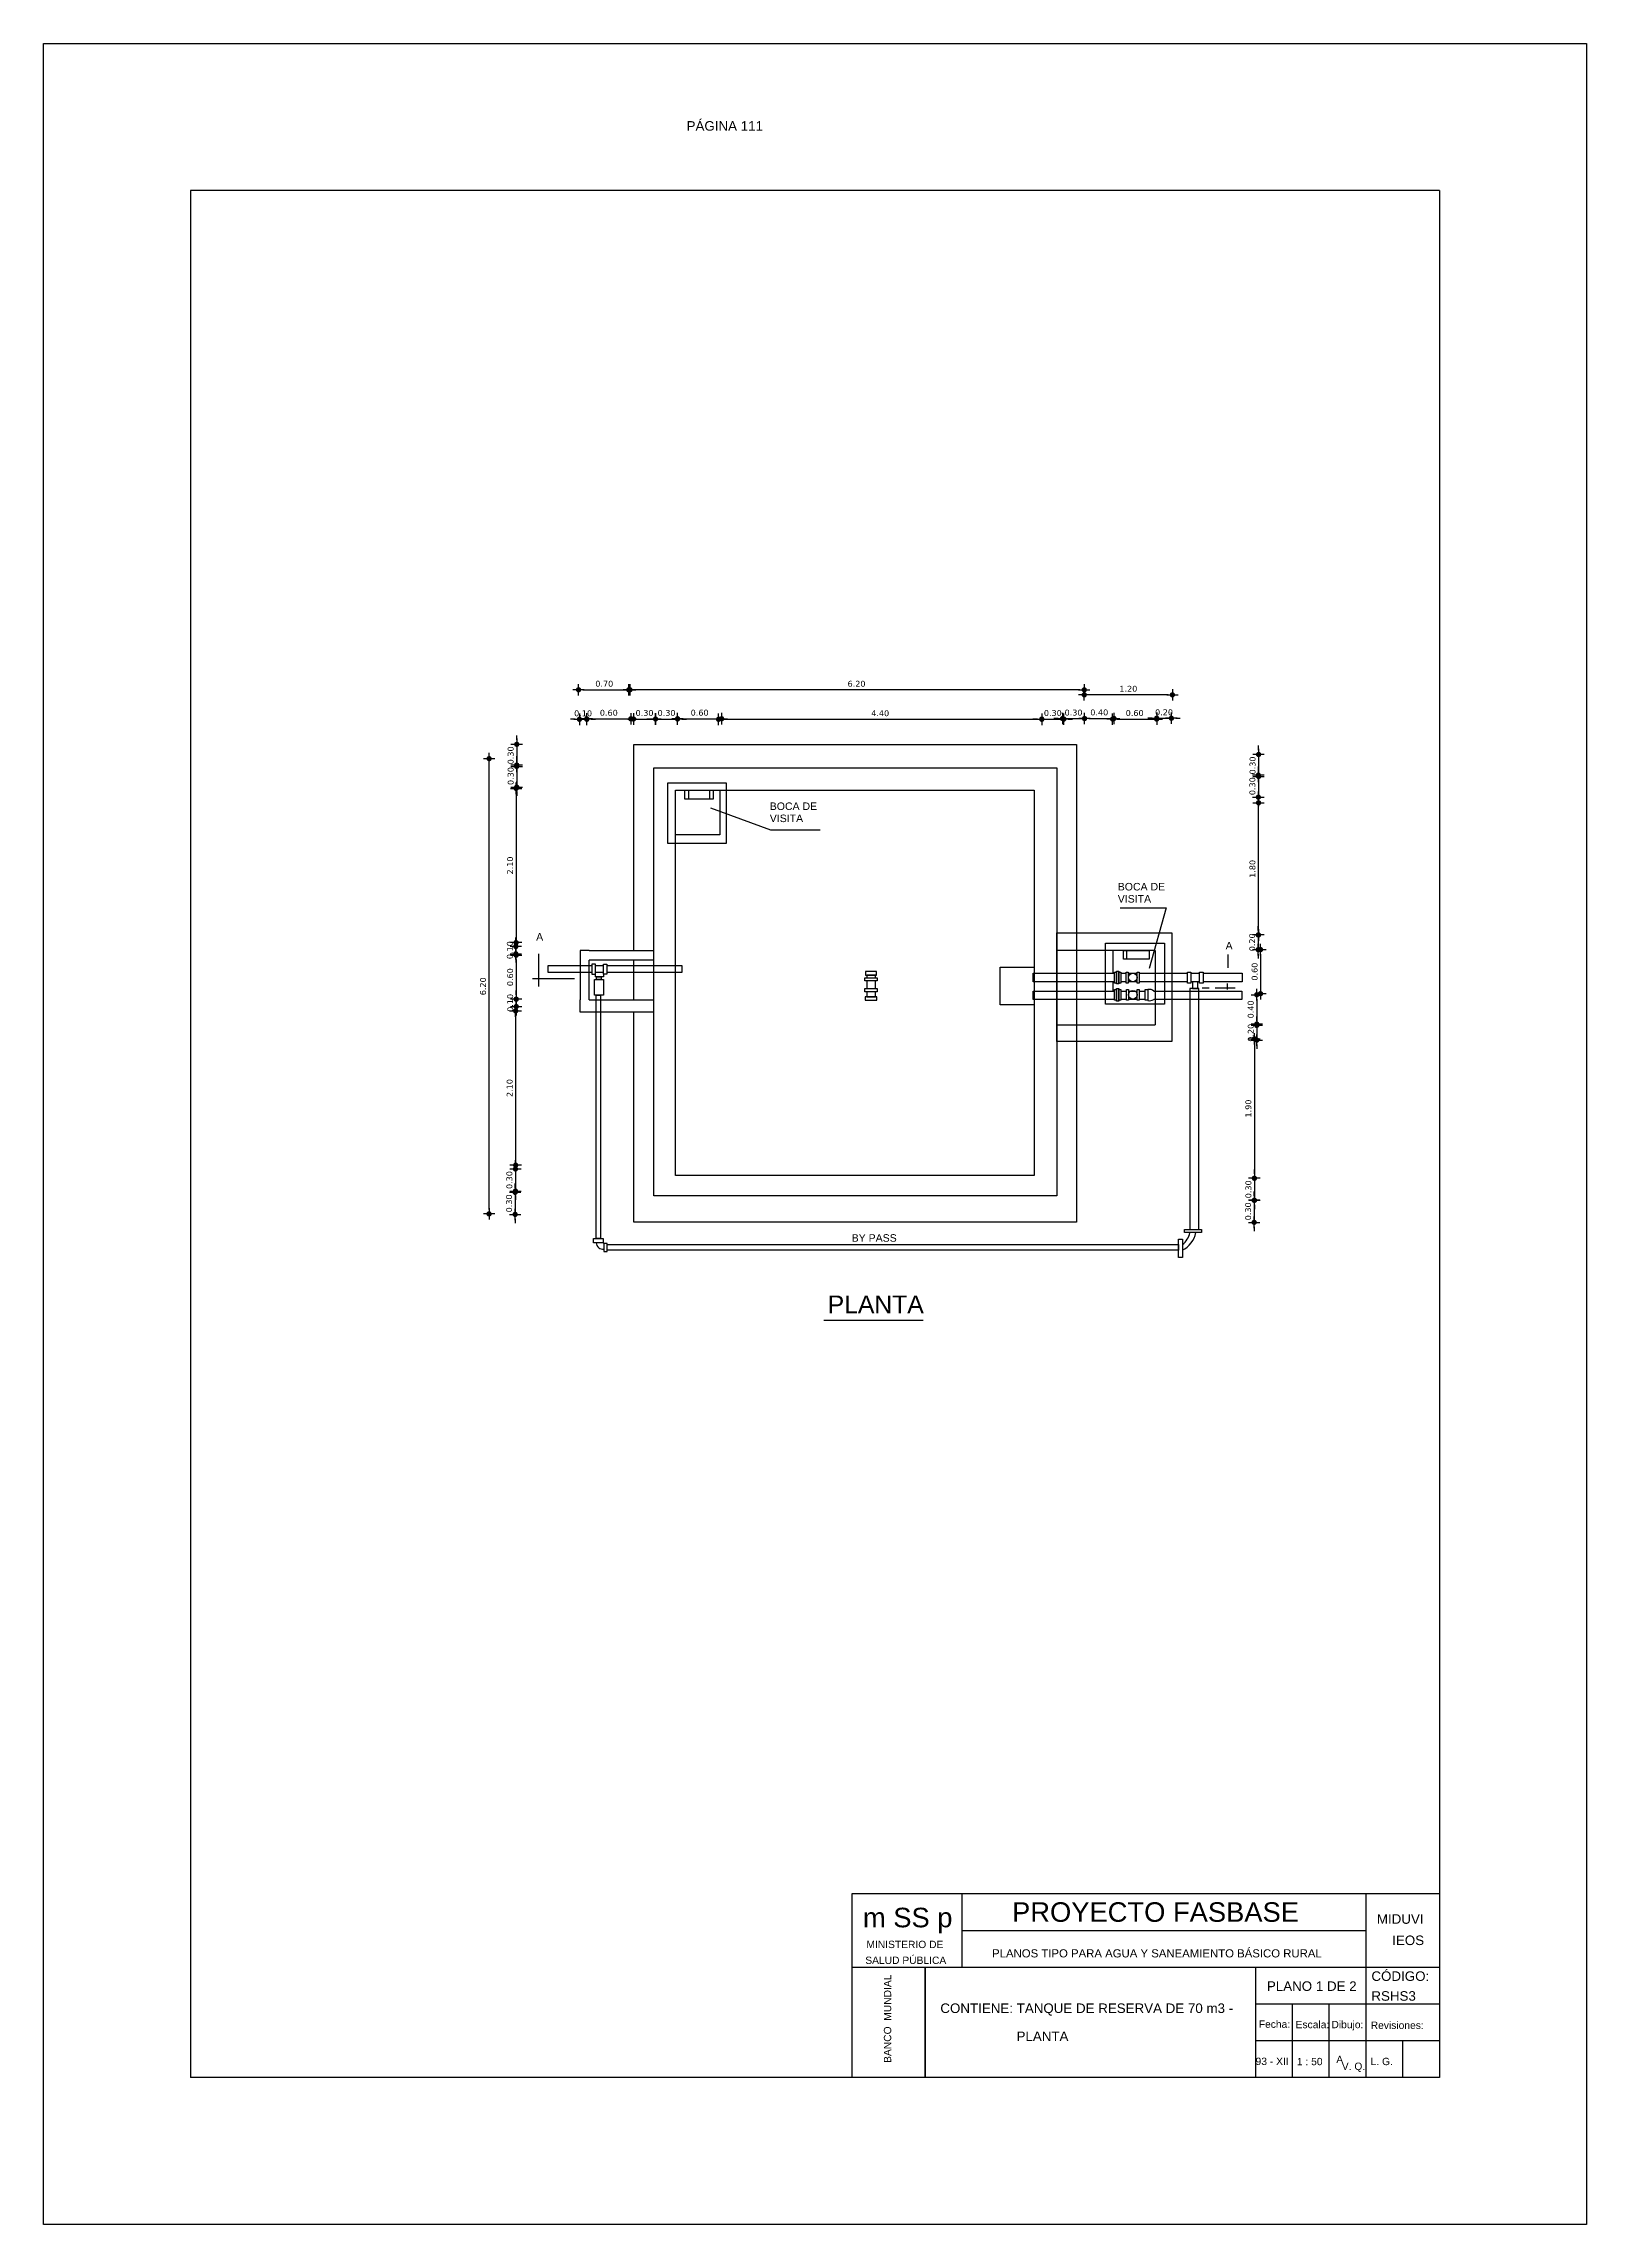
# Model space of a CAD drawing. Header units: metres. Extents: x 1704 to 4131, y 3282 to 4241.
# Drawn here: x 1908.82 to 1929.82, y 4207.31 to 4237.01 of the extents above; entities that cross this region are included whole.
import ezdxf
from ezdxf.enums import TextEntityAlignment as Align

# ---------------------------------------------------------------- set-up
doc = ezdxf.new("R2010")
doc.units = ezdxf.units.M
for name, color, linetype in [('Cota', 7, 'Continuous'), ('Cotas', 7, 'Continuous'), ('Dibujo', 7, 'Continuous'), ('Plano', 1, 'Continuous'), ('Texto', 170, 'Continuous')]:
    doc.layers.add(name, color=color, linetype=linetype)
doc.styles.add('Annotative', font='arial.ttf')
doc.styles.get("Standard").update_dxf_attribs({"font": 'arial.ttf'})
doc.styles.add('verdana', font='verdana.ttf')
doc.dimstyles.new('ISO', dxfattribs={"dimtxt": 0.08, "dimasz": 0.06, "dimexe": 0.1, "dimexo": 0.1, "dimgap": 0.04, "dimtad": 1, "dimzin": 1, "dimdsep": 46, "dimtxsty": 'verdana', "dimblk1": 'PAB', "dimblk2": 'PAB', "dimsah": 1, "dimcen": 0, "dimse1": 1, "dimse2": 1, "dimclrd": 7, "dimclre": 8, "dimclrt": 7, "dimadec": 0, "dimazin": 0, "dimtfac": 1, "dimtix": 1, "dimtmove": 0, "dimatfit": 3, "dimldrblk": 'PAB', "dimfxl": 0.1, "dimtvp": 1, "dimtolj": 1, "dimtzin": 1, "dimarcsym": 0})

# ---------------------------------------------------------------- blocks, each defined once
blk = doc.blocks.new('PAB')
at = {"layer": 'Cotas'}
for p, q in [((-1.3, 0), (1.3, 0)), ((0, 1.3), (0, -1.3))]:
    blk.add_line(p, q, dxfattribs=at)
at = {"layer": 'Cotas', "const_width": 0.6}
blk.add_lwpolyline([(-0.3, 0, 1), (0.3, 0, 1)], format="xyb", close=True, dxfattribs=at)
blk = doc.blocks.new('*D753')
at = {"layer": 'Cota', "color": 7, "lineweight": -2, "transparency": 16777216}
for p, q in [((1916.049, 4227.812), (1915.989, 4227.812)), ((1916.109, 4227.812), (1916.209, 4227.812)), ((1916.269, 4227.812), (1916.329, 4227.812))]:
    blk.add_line(p, q, dxfattribs=at)
at = {"layer": 'Defpoints', "color": 0, "transparency": 16777216}
for p in [(1916.109, 4227.818), (1916.209, 4227.818), (1916.209, 4227.812)]:
    blk.add_point(p, dxfattribs=at)
at = {"layer": 'Cota', "color": 7, "lineweight": -2, "transparency": 16777216, "xscale": 0.06, "yscale": 0.06, "zscale": 0.06}
blk.add_blockref('PAB', (1916.109, 4227.812), dxfattribs=at)
at = {"layer": 'Cota', "color": 7, "lineweight": -2, "transparency": 16777216, "xscale": 0.06, "yscale": 0.06, "zscale": 0.06, "rotation": 180}
blk.add_blockref('PAB', (1916.209, 4227.812), dxfattribs=at)
at = {"layer": 'Cota', "color": 7, "transparency": 16777216, "insert": (1916.159, 4227.893), "char_height": 0.08, "attachment_point": 5, "style": 'verdana'}
blk.add_mtext('\\A1;0.10', dxfattribs=at)
blk = doc.blocks.new('*D754')
at = {"layer": 'Cota', "color": 7, "lineweight": -2, "transparency": 16777216}
blk.add_line((1916.269, 4227.818), (1916.749, 4227.818), dxfattribs=at)
at = {"layer": 'Defpoints', "color": 0, "transparency": 16777216}
for p in [(1916.209, 4227.812), (1916.809, 4227.818), (1916.809, 4227.812)]:
    blk.add_point(p, dxfattribs=at)
at = {"layer": 'Cota', "color": 7, "lineweight": -2, "transparency": 16777216, "xscale": 0.06, "yscale": 0.06, "zscale": 0.06, "rotation": 180}
blk.add_blockref('PAB', (1916.209, 4227.818), dxfattribs=at)
at = {"layer": 'Cota', "color": 7, "lineweight": -2, "transparency": 16777216, "xscale": 0.06, "yscale": 0.06, "zscale": 0.06}
blk.add_blockref('PAB', (1916.809, 4227.818), dxfattribs=at)
at = {"layer": 'Cota', "color": 7, "transparency": 16777216, "insert": (1916.509, 4227.9), "char_height": 0.08, "attachment_point": 5, "style": 'verdana'}
blk.add_mtext('\\A1;0.60', dxfattribs=at)
blk = doc.blocks.new('*D755')
at = {"layer": 'Cota', "color": 7, "lineweight": -2, "transparency": 16777216}
for p, q in [((1916.785, 4227.816), (1916.725, 4227.816)), ((1916.845, 4227.816), (1917.145, 4227.816)), ((1917.205, 4227.816), (1917.265, 4227.816))]:
    blk.add_line(p, q, dxfattribs=at)
at = {"layer": 'Defpoints', "color": 0, "transparency": 16777216}
for p in [(1916.845, 4227.818), (1917.145, 4227.818), (1917.145, 4227.816)]:
    blk.add_point(p, dxfattribs=at)
at = {"layer": 'Cota', "color": 7, "lineweight": -2, "transparency": 16777216, "xscale": 0.06, "yscale": 0.06, "zscale": 0.06}
blk.add_blockref('PAB', (1916.845, 4227.816), dxfattribs=at)
at = {"layer": 'Cota', "color": 7, "lineweight": -2, "transparency": 16777216, "xscale": 0.06, "yscale": 0.06, "zscale": 0.06, "rotation": 180}
blk.add_blockref('PAB', (1917.145, 4227.816), dxfattribs=at)
at = {"layer": 'Cota', "color": 7, "transparency": 16777216, "insert": (1916.995, 4227.898), "char_height": 0.08, "attachment_point": 5, "style": 'verdana'}
blk.add_mtext('\\A1;0.30', dxfattribs=at)
blk = doc.blocks.new('*D756')
at = {"layer": 'Cota', "color": 7, "lineweight": -2, "transparency": 16777216}
for p, q in [((1917.085, 4227.816), (1917.025, 4227.816)), ((1917.145, 4227.816), (1917.445, 4227.816)), ((1917.505, 4227.816), (1917.565, 4227.816))]:
    blk.add_line(p, q, dxfattribs=at)
at = {"layer": 'Defpoints', "color": 0, "transparency": 16777216}
for p in [(1917.145, 4227.816), (1917.445, 4227.816), (1917.445, 4227.816)]:
    blk.add_point(p, dxfattribs=at)
at = {"layer": 'Cota', "color": 7, "lineweight": -2, "transparency": 16777216, "xscale": 0.06, "yscale": 0.06, "zscale": 0.06}
blk.add_blockref('PAB', (1917.145, 4227.816), dxfattribs=at)
at = {"layer": 'Cota', "color": 7, "lineweight": -2, "transparency": 16777216, "xscale": 0.06, "yscale": 0.06, "zscale": 0.06, "rotation": 180}
blk.add_blockref('PAB', (1917.445, 4227.816), dxfattribs=at)
at = {"layer": 'Cota', "color": 7, "transparency": 16777216, "insert": (1917.295, 4227.898), "char_height": 0.08, "attachment_point": 5, "style": 'verdana'}
blk.add_mtext('\\A1;0.30', dxfattribs=at)
blk = doc.blocks.new('*D757')
at = {"layer": 'Cota', "color": 7, "lineweight": -2, "transparency": 16777216}
blk.add_line((1917.505, 4227.82), (1917.985, 4227.82), dxfattribs=at)
at = {"layer": 'Defpoints', "color": 0, "transparency": 16777216}
for p in [(1917.445, 4227.816), (1918.045, 4227.82), (1918.045, 4227.816)]:
    blk.add_point(p, dxfattribs=at)
at = {"layer": 'Cota', "color": 7, "lineweight": -2, "transparency": 16777216, "xscale": 0.06, "yscale": 0.06, "zscale": 0.06, "rotation": 180}
blk.add_blockref('PAB', (1917.445, 4227.82), dxfattribs=at)
at = {"layer": 'Cota', "color": 7, "lineweight": -2, "transparency": 16777216, "xscale": 0.06, "yscale": 0.06, "zscale": 0.06}
blk.add_blockref('PAB', (1918.045, 4227.82), dxfattribs=at)
at = {"layer": 'Cota', "color": 7, "transparency": 16777216, "insert": (1917.745, 4227.902), "char_height": 0.08, "attachment_point": 5, "style": 'verdana'}
blk.add_mtext('\\A1;0.60', dxfattribs=at)
blk = doc.blocks.new('*D758')
at = {"layer": 'Cota', "color": 7, "lineweight": -2, "transparency": 16777216}
blk.add_line((1918.063, 4227.812), (1922.343, 4227.812), dxfattribs=at)
at = {"layer": 'Defpoints', "color": 0, "transparency": 16777216}
for p in [(1918.003, 4227.816), (1922.403, 4227.816), (1922.403, 4227.812)]:
    blk.add_point(p, dxfattribs=at)
at = {"layer": 'Cota', "color": 7, "lineweight": -2, "transparency": 16777216, "xscale": 0.06, "yscale": 0.06, "zscale": 0.06, "rotation": 180}
blk.add_blockref('PAB', (1918.003, 4227.812), dxfattribs=at)
at = {"layer": 'Cota', "color": 7, "lineweight": -2, "transparency": 16777216, "xscale": 0.06, "yscale": 0.06, "zscale": 0.06}
blk.add_blockref('PAB', (1922.403, 4227.812), dxfattribs=at)
at = {"layer": 'Cota', "color": 7, "transparency": 16777216, "insert": (1920.203, 4227.894), "char_height": 0.08, "attachment_point": 5, "style": 'verdana'}
blk.add_mtext('\\A1;4.40', dxfattribs=at)
blk = doc.blocks.new('*D759')
at = {"layer": 'Cota', "color": 7, "lineweight": -2, "transparency": 16777216}
for p, q in [((1922.343, 4227.815), (1922.283, 4227.815)), ((1922.403, 4227.815), (1922.703, 4227.815)), ((1922.763, 4227.815), (1922.823, 4227.815))]:
    blk.add_line(p, q, dxfattribs=at)
at = {"layer": 'Defpoints', "color": 0, "transparency": 16777216}
for p in [(1922.403, 4227.812), (1922.703, 4227.815), (1922.703, 4227.812)]:
    blk.add_point(p, dxfattribs=at)
at = {"layer": 'Cota', "color": 7, "lineweight": -2, "transparency": 16777216, "xscale": 0.06, "yscale": 0.06, "zscale": 0.06}
blk.add_blockref('PAB', (1922.403, 4227.815), dxfattribs=at)
at = {"layer": 'Cota', "color": 7, "lineweight": -2, "transparency": 16777216, "xscale": 0.06, "yscale": 0.06, "zscale": 0.06, "rotation": 180}
blk.add_blockref('PAB', (1922.703, 4227.815), dxfattribs=at)
at = {"layer": 'Cota', "color": 7, "transparency": 16777216, "insert": (1922.553, 4227.897), "char_height": 0.08, "attachment_point": 5, "style": 'verdana'}
blk.add_mtext('\\A1;0.30', dxfattribs=at)
blk = doc.blocks.new('*D760')
at = {"layer": 'Cota', "color": 7, "lineweight": -2, "transparency": 16777216}
for p, q in [((1922.625, 4227.822), (1922.565, 4227.822)), ((1922.685, 4227.822), (1922.985, 4227.822)), ((1923.045, 4227.822), (1923.105, 4227.822))]:
    blk.add_line(p, q, dxfattribs=at)
at = {"layer": 'Defpoints', "color": 0, "transparency": 16777216}
for p in [(1922.685, 4227.815), (1922.985, 4227.822), (1922.985, 4227.815)]:
    blk.add_point(p, dxfattribs=at)
at = {"layer": 'Cota', "color": 7, "lineweight": -2, "transparency": 16777216, "xscale": 0.06, "yscale": 0.06, "zscale": 0.06}
blk.add_blockref('PAB', (1922.685, 4227.822), dxfattribs=at)
at = {"layer": 'Cota', "color": 7, "lineweight": -2, "transparency": 16777216, "xscale": 0.06, "yscale": 0.06, "zscale": 0.06, "rotation": 180}
blk.add_blockref('PAB', (1922.985, 4227.822), dxfattribs=at)
at = {"layer": 'Cota', "color": 7, "transparency": 16777216, "insert": (1922.835, 4227.903), "char_height": 0.08, "attachment_point": 5, "style": 'verdana'}
blk.add_mtext('\\A1;0.30', dxfattribs=at)
blk = doc.blocks.new('*D761')
at = {"layer": 'Cota', "color": 7, "lineweight": -2, "transparency": 16777216}
blk.add_line((1923.045, 4227.823), (1923.325, 4227.823), dxfattribs=at)
at = {"layer": 'Defpoints', "color": 0, "transparency": 16777216}
for p in [(1922.985, 4227.822), (1923.385, 4227.823), (1923.385, 4227.822)]:
    blk.add_point(p, dxfattribs=at)
at = {"layer": 'Cota', "color": 7, "lineweight": -2, "transparency": 16777216, "xscale": 0.06, "yscale": 0.06, "zscale": 0.06, "rotation": 180}
blk.add_blockref('PAB', (1922.985, 4227.823), dxfattribs=at)
at = {"layer": 'Cota', "color": 7, "lineweight": -2, "transparency": 16777216, "xscale": 0.06, "yscale": 0.06, "zscale": 0.06}
blk.add_blockref('PAB', (1923.385, 4227.823), dxfattribs=at)
at = {"layer": 'Cota', "color": 7, "transparency": 16777216, "insert": (1923.185, 4227.905), "char_height": 0.08, "attachment_point": 5, "style": 'verdana'}
blk.add_mtext('\\A1;0.40', dxfattribs=at)
blk = doc.blocks.new('*D762')
at = {"layer": 'Cota', "color": 7, "lineweight": -2, "transparency": 16777216}
blk.add_line((1923.427, 4227.815), (1923.907, 4227.815), dxfattribs=at)
at = {"layer": 'Defpoints', "color": 0, "transparency": 16777216}
for p in [(1923.367, 4227.823), (1923.967, 4227.823), (1923.967, 4227.815)]:
    blk.add_point(p, dxfattribs=at)
at = {"layer": 'Cota', "color": 7, "lineweight": -2, "transparency": 16777216, "xscale": 0.06, "yscale": 0.06, "zscale": 0.06, "rotation": 180}
blk.add_blockref('PAB', (1923.367, 4227.815), dxfattribs=at)
at = {"layer": 'Cota', "color": 7, "lineweight": -2, "transparency": 16777216, "xscale": 0.06, "yscale": 0.06, "zscale": 0.06}
blk.add_blockref('PAB', (1923.967, 4227.815), dxfattribs=at)
at = {"layer": 'Cota', "color": 7, "transparency": 16777216, "insert": (1923.667, 4227.897), "char_height": 0.08, "attachment_point": 5, "style": 'verdana'}
blk.add_mtext('\\A1;0.60', dxfattribs=at)
blk = doc.blocks.new('*D763')
at = {"layer": 'Cota', "color": 7, "lineweight": -2, "transparency": 16777216}
for p, q in [((1923.907, 4227.826), (1923.847, 4227.826)), ((1923.967, 4227.826), (1924.167, 4227.826)), ((1924.227, 4227.826), (1924.287, 4227.826))]:
    blk.add_line(p, q, dxfattribs=at)
at = {"layer": 'Defpoints', "color": 0, "transparency": 16777216}
for p in [(1923.967, 4227.815), (1924.167, 4227.826), (1924.167, 4227.815)]:
    blk.add_point(p, dxfattribs=at)
at = {"layer": 'Cota', "color": 7, "lineweight": -2, "transparency": 16777216, "xscale": 0.06, "yscale": 0.06, "zscale": 0.06}
blk.add_blockref('PAB', (1923.967, 4227.826), dxfattribs=at)
at = {"layer": 'Cota', "color": 7, "lineweight": -2, "transparency": 16777216, "xscale": 0.06, "yscale": 0.06, "zscale": 0.06, "rotation": 180}
blk.add_blockref('PAB', (1924.167, 4227.826), dxfattribs=at)
at = {"layer": 'Cota', "color": 7, "transparency": 16777216, "insert": (1924.067, 4227.907), "char_height": 0.08, "attachment_point": 5, "style": 'verdana'}
blk.add_mtext('\\A1;0.20', dxfattribs=at)
blk = doc.blocks.new('*D764')
at = {"layer": 'Cota', "color": 7, "lineweight": -2, "transparency": 16777216}
blk.add_line((1924.121, 4228.145), (1923.041, 4228.145), dxfattribs=at)
at = {"layer": 'Defpoints', "color": 0, "transparency": 16777216}
for p in [(1922.981, 4228.145), (1922.981, 4228.122), (1924.181, 4228.122)]:
    blk.add_point(p, dxfattribs=at)
at = {"layer": 'Cota', "color": 7, "lineweight": -2, "transparency": 16777216, "xscale": 0.06, "yscale": 0.06, "zscale": 0.06, "rotation": 180}
blk.add_blockref('PAB', (1922.981, 4228.145), dxfattribs=at)
at = {"layer": 'Cota', "color": 7, "lineweight": -2, "transparency": 16777216, "xscale": 0.06, "yscale": 0.06, "zscale": 0.06}
blk.add_blockref('PAB', (1924.181, 4228.145), dxfattribs=at)
at = {"layer": 'Cota', "color": 7, "transparency": 16777216, "insert": (1923.581, 4228.227), "char_height": 0.08, "attachment_point": 5, "style": 'verdana'}
blk.add_mtext('\\A1;1.20', dxfattribs=at)
blk = doc.blocks.new('*D765')
at = {"layer": 'Cota', "color": 7, "lineweight": -2, "transparency": 16777216}
blk.add_line((1922.921, 4228.213), (1916.841, 4228.213), dxfattribs=at)
at = {"layer": 'Defpoints', "color": 0, "transparency": 16777216}
for p in [(1916.781, 4228.213), (1916.781, 4228.145), (1922.981, 4228.145)]:
    blk.add_point(p, dxfattribs=at)
at = {"layer": 'Cota', "color": 7, "lineweight": -2, "transparency": 16777216, "xscale": 0.06, "yscale": 0.06, "zscale": 0.06, "rotation": 180}
blk.add_blockref('PAB', (1916.781, 4228.213), dxfattribs=at)
at = {"layer": 'Cota', "color": 7, "lineweight": -2, "transparency": 16777216, "xscale": 0.06, "yscale": 0.06, "zscale": 0.06}
blk.add_blockref('PAB', (1922.981, 4228.213), dxfattribs=at)
at = {"layer": 'Cota', "color": 7, "transparency": 16777216, "insert": (1919.881, 4228.295), "char_height": 0.08, "attachment_point": 5, "style": 'verdana'}
blk.add_mtext('\\A1;6.20', dxfattribs=at)
blk = doc.blocks.new('*D766')
at = {"layer": 'Cota', "color": 7, "lineweight": -2, "transparency": 16777216}
blk.add_line((1916.157, 4228.214), (1916.737, 4228.214), dxfattribs=at)
at = {"layer": 'Defpoints', "color": 0, "transparency": 16777216}
for p in [(1916.097, 4228.225), (1916.797, 4228.225), (1916.797, 4228.214)]:
    blk.add_point(p, dxfattribs=at)
at = {"layer": 'Cota', "color": 7, "lineweight": -2, "transparency": 16777216, "xscale": 0.06, "yscale": 0.06, "zscale": 0.06, "rotation": 180}
blk.add_blockref('PAB', (1916.097, 4228.214), dxfattribs=at)
at = {"layer": 'Cota', "color": 7, "lineweight": -2, "transparency": 16777216, "xscale": 0.06, "yscale": 0.06, "zscale": 0.06}
blk.add_blockref('PAB', (1916.797, 4228.214), dxfattribs=at)
at = {"layer": 'Cota', "color": 7, "transparency": 16777216, "insert": (1916.447, 4228.296), "char_height": 0.08, "attachment_point": 5, "style": 'verdana'}
blk.add_mtext('\\A1;0.70', dxfattribs=at)
blk = doc.blocks.new('*D767')
at = {"layer": 'Cota', "color": 7, "lineweight": -2, "transparency": 16777216}
for p, q in [((1915.255, 4227.531), (1915.255, 4227.591)), ((1915.255, 4227.471), (1915.255, 4227.171)), ((1915.255, 4227.111), (1915.255, 4227.051))]:
    blk.add_line(p, q, dxfattribs=at)
at = {"layer": 'Defpoints', "color": 0, "transparency": 16777216}
for p in [(1915.26, 4227.471), (1915.255, 4227.171), (1915.26, 4227.171)]:
    blk.add_point(p, dxfattribs=at)
at = {"layer": 'Cota', "color": 7, "lineweight": -2, "transparency": 16777216, "xscale": 0.06, "yscale": 0.06, "zscale": 0.06}
for p, rotation in [((1915.255, 4227.471), 270), ((1915.255, 4227.171), 90)]:
    blk.add_blockref('PAB', p, dxfattribs=dict(at, rotation=rotation))
at = {"layer": 'Cota', "color": 7, "transparency": 16777216, "insert": (1915.173, 4227.321), "char_height": 0.08, "attachment_point": 5, "rotation": 90, "style": 'verdana'}
blk.add_mtext('\\A1;0.30', dxfattribs=at)
blk = doc.blocks.new('*D768')
at = {"layer": 'Cota', "color": 7, "lineweight": -2, "transparency": 16777216}
for p, q in [((1915.255, 4227.249), (1915.255, 4227.309)), ((1915.255, 4227.189), (1915.255, 4226.889)), ((1915.255, 4226.829), (1915.255, 4226.769))]:
    blk.add_line(p, q, dxfattribs=at)
at = {"layer": 'Defpoints', "color": 0, "transparency": 16777216}
for p in [(1915.255, 4227.189), (1915.255, 4226.889), (1915.255, 4226.889)]:
    blk.add_point(p, dxfattribs=at)
at = {"layer": 'Cota', "color": 7, "lineweight": -2, "transparency": 16777216, "xscale": 0.06, "yscale": 0.06, "zscale": 0.06}
for p, rotation in [((1915.255, 4227.189), 270), ((1915.255, 4226.889), 90)]:
    blk.add_blockref('PAB', p, dxfattribs=dict(at, rotation=rotation))
at = {"layer": 'Cota', "color": 7, "transparency": 16777216, "insert": (1915.173, 4227.039), "char_height": 0.08, "attachment_point": 5, "rotation": 90, "style": 'verdana'}
blk.add_mtext('\\A1;0.30', dxfattribs=at)
blk = doc.blocks.new('*D769')
at = {"layer": 'Cota', "color": 7, "lineweight": -2, "transparency": 16777216}
blk.add_line((1915.247, 4226.811), (1915.247, 4224.831), dxfattribs=at)
at = {"layer": 'Defpoints', "color": 0, "transparency": 16777216}
for p in [(1915.255, 4226.871), (1915.247, 4224.771), (1915.255, 4224.771)]:
    blk.add_point(p, dxfattribs=at)
at = {"layer": 'Cota', "color": 7, "lineweight": -2, "transparency": 16777216, "xscale": 0.06, "yscale": 0.06, "zscale": 0.06}
for p, rotation in [((1915.247, 4226.871), 90), ((1915.247, 4224.771), 270)]:
    blk.add_blockref('PAB', p, dxfattribs=dict(at, rotation=rotation))
at = {"layer": 'Cota', "color": 7, "transparency": 16777216, "insert": (1915.165, 4225.821), "char_height": 0.08, "attachment_point": 5, "rotation": 90, "style": 'verdana'}
blk.add_mtext('\\A1;2.10', dxfattribs=at)
blk = doc.blocks.new('*D770')
at = {"layer": 'Cota', "color": 7, "lineweight": -2, "transparency": 16777216}
for p, q in [((1915.243, 4224.778), (1915.243, 4224.838)), ((1915.243, 4224.718), (1915.243, 4224.618)), ((1915.243, 4224.558), (1915.243, 4224.498))]:
    blk.add_line(p, q, dxfattribs=at)
at = {"layer": 'Defpoints', "color": 0, "transparency": 16777216}
for p in [(1915.243, 4224.618), (1915.247, 4224.718), (1915.247, 4224.618)]:
    blk.add_point(p, dxfattribs=at)
at = {"layer": 'Cota', "color": 7, "lineweight": -2, "transparency": 16777216, "xscale": 0.06, "yscale": 0.06, "zscale": 0.06}
for p, rotation in [((1915.243, 4224.718), 270), ((1915.243, 4224.618), 90)]:
    blk.add_blockref('PAB', p, dxfattribs=dict(at, rotation=rotation))
at = {"layer": 'Cota', "color": 7, "transparency": 16777216, "insert": (1915.162, 4224.668), "char_height": 0.08, "attachment_point": 5, "rotation": 90, "style": 'verdana'}
blk.add_mtext('\\A1;0.10', dxfattribs=at)
blk = doc.blocks.new('*D771')
at = {"layer": 'Cota', "color": 7, "lineweight": -2, "transparency": 16777216}
blk.add_line((1915.248, 4224.54), (1915.248, 4224.06), dxfattribs=at)
at = {"layer": 'Defpoints', "color": 0, "transparency": 16777216}
for p in [(1915.243, 4224.6), (1915.243, 4224), (1915.248, 4224)]:
    blk.add_point(p, dxfattribs=at)
at = {"layer": 'Cota', "color": 7, "lineweight": -2, "transparency": 16777216, "xscale": 0.06, "yscale": 0.06, "zscale": 0.06}
for p, rotation in [((1915.248, 4224.6), 90), ((1915.248, 4224), 270)]:
    blk.add_blockref('PAB', p, dxfattribs=dict(at, rotation=rotation))
at = {"layer": 'Cota', "color": 7, "transparency": 16777216, "insert": (1915.166, 4224.3), "char_height": 0.08, "attachment_point": 5, "rotation": 90, "style": 'verdana'}
blk.add_mtext('\\A1;0.60', dxfattribs=at)
blk = doc.blocks.new('*D772')
at = {"layer": 'Cota', "color": 7, "lineweight": -2, "transparency": 16777216}
for p, q in [((1915.249, 4224.06), (1915.249, 4224.12)), ((1915.249, 4224), (1915.249, 4223.9)), ((1915.249, 4223.84), (1915.249, 4223.78))]:
    blk.add_line(p, q, dxfattribs=at)
at = {"layer": 'Defpoints', "color": 0, "transparency": 16777216}
for p in [(1915.248, 4224), (1915.248, 4223.9), (1915.249, 4223.9)]:
    blk.add_point(p, dxfattribs=at)
at = {"layer": 'Cota', "color": 7, "lineweight": -2, "transparency": 16777216, "xscale": 0.06, "yscale": 0.06, "zscale": 0.06}
for p, rotation in [((1915.249, 4224), 270), ((1915.249, 4223.9), 90)]:
    blk.add_blockref('PAB', p, dxfattribs=dict(at, rotation=rotation))
at = {"layer": 'Cota', "color": 7, "transparency": 16777216, "insert": (1915.167, 4223.95), "char_height": 0.08, "attachment_point": 5, "rotation": 90, "style": 'verdana'}
blk.add_mtext('\\A1;0.10', dxfattribs=at)
blk = doc.blocks.new('*D773')
at = {"layer": 'Cota', "color": 7, "lineweight": -2, "transparency": 16777216}
blk.add_line((1915.241, 4223.78), (1915.241, 4221.8), dxfattribs=at)
at = {"layer": 'Defpoints', "color": 0, "transparency": 16777216}
for p in [(1915.249, 4223.84), (1915.241, 4221.74), (1915.249, 4221.74)]:
    blk.add_point(p, dxfattribs=at)
at = {"layer": 'Cota', "color": 7, "lineweight": -2, "transparency": 16777216, "xscale": 0.06, "yscale": 0.06, "zscale": 0.06}
for p, rotation in [((1915.241, 4223.84), 90), ((1915.241, 4221.74), 270)]:
    blk.add_blockref('PAB', p, dxfattribs=dict(at, rotation=rotation))
at = {"layer": 'Cota', "color": 7, "transparency": 16777216, "insert": (1915.159, 4222.79), "char_height": 0.08, "attachment_point": 5, "rotation": 90, "style": 'verdana'}
blk.add_mtext('\\A1;2.10', dxfattribs=at)
blk = doc.blocks.new('*D774')
at = {"layer": 'Cota', "color": 7, "lineweight": -2, "transparency": 16777216}
for p, q in [((1915.238, 4221.747), (1915.238, 4221.807)), ((1915.238, 4221.687), (1915.238, 4221.387)), ((1915.238, 4221.327), (1915.238, 4221.267))]:
    blk.add_line(p, q, dxfattribs=at)
at = {"layer": 'Defpoints', "color": 0, "transparency": 16777216}
for p in [(1915.241, 4221.687), (1915.238, 4221.387), (1915.241, 4221.387)]:
    blk.add_point(p, dxfattribs=at)
at = {"layer": 'Cota', "color": 7, "lineweight": -2, "transparency": 16777216, "xscale": 0.06, "yscale": 0.06, "zscale": 0.06}
for p, rotation in [((1915.238, 4221.687), 270), ((1915.238, 4221.387), 90)]:
    blk.add_blockref('PAB', p, dxfattribs=dict(at, rotation=rotation))
at = {"layer": 'Cota', "color": 7, "transparency": 16777216, "insert": (1915.156, 4221.537), "char_height": 0.08, "attachment_point": 5, "rotation": 90, "style": 'verdana'}
blk.add_mtext('\\A1;0.30', dxfattribs=at)
blk = doc.blocks.new('*D775')
at = {"layer": 'Cota', "color": 7, "lineweight": -2, "transparency": 16777216}
for p, q in [((1915.234, 4221.429), (1915.234, 4221.489)), ((1915.234, 4221.369), (1915.234, 4221.069)), ((1915.234, 4221.009), (1915.234, 4220.949))]:
    blk.add_line(p, q, dxfattribs=at)
at = {"layer": 'Defpoints', "color": 0, "transparency": 16777216}
for p in [(1915.238, 4221.369), (1915.234, 4221.069), (1915.238, 4221.069)]:
    blk.add_point(p, dxfattribs=at)
at = {"layer": 'Cota', "color": 7, "lineweight": -2, "transparency": 16777216, "xscale": 0.06, "yscale": 0.06, "zscale": 0.06}
for p, rotation in [((1915.234, 4221.369), 270), ((1915.234, 4221.069), 90)]:
    blk.add_blockref('PAB', p, dxfattribs=dict(at, rotation=rotation))
at = {"layer": 'Cota', "color": 7, "transparency": 16777216, "insert": (1915.152, 4221.219), "char_height": 0.08, "attachment_point": 5, "rotation": 90, "style": 'verdana'}
blk.add_mtext('\\A1;0.30', dxfattribs=at)
blk = doc.blocks.new('*D776')
at = {"layer": 'Cota', "color": 7, "lineweight": -2, "transparency": 16777216}
blk.add_line((1914.879, 4221.136), (1914.879, 4227.216), dxfattribs=at)
at = {"layer": 'Defpoints', "color": 0, "transparency": 16777216}
for p in [(1914.835, 4227.276), (1914.879, 4227.276), (1914.835, 4221.076)]:
    blk.add_point(p, dxfattribs=at)
at = {"layer": 'Cota', "color": 7, "lineweight": -2, "transparency": 16777216, "xscale": 0.06, "yscale": 0.06, "zscale": 0.06}
for p, rotation in [((1914.879, 4227.276), 90), ((1914.879, 4221.076), 270)]:
    blk.add_blockref('PAB', p, dxfattribs=dict(at, rotation=rotation))
at = {"layer": 'Cota', "color": 7, "transparency": 16777216, "insert": (1914.797, 4224.176), "char_height": 0.08, "attachment_point": 5, "rotation": 90, "style": 'verdana'}
blk.add_mtext('\\A1;6.20', dxfattribs=at)
blk = doc.blocks.new('*D777')
at = {"layer": 'Cota', "color": 7, "lineweight": -2, "transparency": 16777216}
for p, q in [((1925.354, 4227.393), (1925.354, 4227.453)), ((1925.354, 4227.333), (1925.354, 4227.033)), ((1925.354, 4226.973), (1925.354, 4226.913))]:
    blk.add_line(p, q, dxfattribs=at)
at = {"layer": 'Defpoints', "color": 0, "transparency": 16777216}
for p in [(1925.349, 4227.333), (1925.349, 4227.033), (1925.354, 4227.033)]:
    blk.add_point(p, dxfattribs=at)
at = {"layer": 'Cota', "color": 7, "lineweight": -2, "transparency": 16777216, "xscale": 0.06, "yscale": 0.06, "zscale": 0.06}
for p, rotation in [((1925.354, 4227.333), 270), ((1925.354, 4227.033), 90)]:
    blk.add_blockref('PAB', p, dxfattribs=dict(at, rotation=rotation))
at = {"layer": 'Cota', "color": 7, "transparency": 16777216, "insert": (1925.272, 4227.183), "char_height": 0.08, "attachment_point": 5, "rotation": 90, "style": 'verdana'}
blk.add_mtext('\\A1;0.30', dxfattribs=at)
blk = doc.blocks.new('*D778')
at = {"layer": 'Cota', "color": 7, "lineweight": -2, "transparency": 16777216}
blk.add_line((1925.353, 4224.935), (1925.353, 4226.615), dxfattribs=at)
at = {"layer": 'Defpoints', "color": 0, "transparency": 16777216}
for p in [(1925.34, 4226.675), (1925.353, 4226.675), (1925.34, 4224.875)]:
    blk.add_point(p, dxfattribs=at)
at = {"layer": 'Cota', "color": 7, "lineweight": -2, "transparency": 16777216, "xscale": 0.06, "yscale": 0.06, "zscale": 0.06}
for p, rotation in [((1925.353, 4226.675), 90), ((1925.353, 4224.875), 270)]:
    blk.add_blockref('PAB', p, dxfattribs=dict(at, rotation=rotation))
at = {"layer": 'Cota', "color": 7, "transparency": 16777216, "insert": (1925.271, 4225.775), "char_height": 0.08, "attachment_point": 5, "rotation": 90, "style": 'verdana'}
blk.add_mtext('\\A1;1.80', dxfattribs=at)
blk = doc.blocks.new('*D779')
at = {"layer": 'Cota', "color": 7, "lineweight": -2, "transparency": 16777216}
for p, q in [((1925.351, 4227.111), (1925.351, 4227.171)), ((1925.351, 4227.051), (1925.351, 4226.751)), ((1925.351, 4226.691), (1925.351, 4226.631))]:
    blk.add_line(p, q, dxfattribs=at)
at = {"layer": 'Defpoints', "color": 0, "transparency": 16777216}
for p in [(1925.354, 4227.051), (1925.351, 4226.751), (1925.354, 4226.751)]:
    blk.add_point(p, dxfattribs=at)
at = {"layer": 'Cota', "color": 7, "lineweight": -2, "transparency": 16777216, "xscale": 0.06, "yscale": 0.06, "zscale": 0.06}
for p, rotation in [((1925.351, 4227.051), 270), ((1925.351, 4226.751), 90)]:
    blk.add_blockref('PAB', p, dxfattribs=dict(at, rotation=rotation))
at = {"layer": 'Cota', "color": 7, "transparency": 16777216, "insert": (1925.27, 4226.901), "char_height": 0.08, "attachment_point": 5, "rotation": 90, "style": 'verdana'}
blk.add_mtext('\\A1;0.30', dxfattribs=at)
blk = doc.blocks.new('*D780')
at = {"layer": 'Cota', "color": 7, "lineweight": -2, "transparency": 16777216}
for p, q in [((1925.349, 4224.935), (1925.349, 4224.995)), ((1925.349, 4224.875), (1925.349, 4224.675)), ((1925.349, 4224.615), (1925.349, 4224.555))]:
    blk.add_line(p, q, dxfattribs=at)
at = {"layer": 'Defpoints', "color": 0, "transparency": 16777216}
for p in [(1925.353, 4224.875), (1925.349, 4224.675), (1925.353, 4224.675)]:
    blk.add_point(p, dxfattribs=at)
at = {"layer": 'Cota', "color": 7, "lineweight": -2, "transparency": 16777216, "xscale": 0.06, "yscale": 0.06, "zscale": 0.06}
for p, rotation in [((1925.349, 4224.875), 270), ((1925.349, 4224.675), 90)]:
    blk.add_blockref('PAB', p, dxfattribs=dict(at, rotation=rotation))
at = {"layer": 'Cota', "color": 7, "transparency": 16777216, "insert": (1925.267, 4224.775), "char_height": 0.08, "attachment_point": 5, "rotation": 90, "style": 'verdana'}
blk.add_mtext('\\A1;0.20', dxfattribs=at)
blk = doc.blocks.new('*D781')
at = {"layer": 'Cota', "color": 7, "lineweight": -2, "transparency": 16777216}
blk.add_line((1925.381, 4224.615), (1925.381, 4224.135), dxfattribs=at)
at = {"layer": 'Defpoints', "color": 0, "transparency": 16777216}
for p in [(1925.349, 4224.675), (1925.349, 4224.075), (1925.381, 4224.075)]:
    blk.add_point(p, dxfattribs=at)
at = {"layer": 'Cota', "color": 7, "lineweight": -2, "transparency": 16777216, "xscale": 0.06, "yscale": 0.06, "zscale": 0.06}
for p, rotation in [((1925.381, 4224.675), 90), ((1925.381, 4224.075), 270)]:
    blk.add_blockref('PAB', p, dxfattribs=dict(at, rotation=rotation))
at = {"layer": 'Cota', "color": 7, "transparency": 16777216, "insert": (1925.3, 4224.375), "char_height": 0.08, "attachment_point": 5, "rotation": 90, "style": 'verdana'}
blk.add_mtext('\\A1;0.60', dxfattribs=at)
blk = doc.blocks.new('*D782')
at = {"layer": 'Cota', "color": 7, "lineweight": -2, "transparency": 16777216}
blk.add_line((1925.329, 4224.001), (1925.329, 4223.721), dxfattribs=at)
at = {"layer": 'Defpoints', "color": 0, "transparency": 16777216}
for p in [(1925.321, 4224.061), (1925.321, 4223.661), (1925.329, 4223.661)]:
    blk.add_point(p, dxfattribs=at)
at = {"layer": 'Cota', "color": 7, "lineweight": -2, "transparency": 16777216, "xscale": 0.06, "yscale": 0.06, "zscale": 0.06}
for p, rotation in [((1925.329, 4224.061), 90), ((1925.329, 4223.661), 270)]:
    blk.add_blockref('PAB', p, dxfattribs=dict(at, rotation=rotation))
at = {"layer": 'Cota', "color": 7, "transparency": 16777216, "insert": (1925.247, 4223.861), "char_height": 0.08, "attachment_point": 5, "rotation": 90, "style": 'verdana'}
blk.add_mtext('\\A1;0.40', dxfattribs=at)
blk = doc.blocks.new('*D783')
at = {"layer": 'Cota', "color": 7, "lineweight": -2, "transparency": 16777216}
for p, q in [((1925.329, 4223.703), (1925.329, 4223.763)), ((1925.329, 4223.643), (1925.329, 4223.443)), ((1925.329, 4223.383), (1925.329, 4223.323))]:
    blk.add_line(p, q, dxfattribs=at)
at = {"layer": 'Defpoints', "color": 0, "transparency": 16777216}
for p in [(1925.329, 4223.643), (1925.329, 4223.443), (1925.329, 4223.443)]:
    blk.add_point(p, dxfattribs=at)
at = {"layer": 'Cota', "color": 7, "lineweight": -2, "transparency": 16777216, "xscale": 0.06, "yscale": 0.06, "zscale": 0.06}
for p, rotation in [((1925.329, 4223.643), 270), ((1925.329, 4223.443), 90)]:
    blk.add_blockref('PAB', p, dxfattribs=dict(at, rotation=rotation))
at = {"layer": 'Cota', "color": 7, "transparency": 16777216, "insert": (1925.248, 4223.543), "char_height": 0.08, "attachment_point": 5, "rotation": 90, "style": 'verdana'}
blk.add_mtext('\\A1;0.20', dxfattribs=at)
blk = doc.blocks.new('*D784')
at = {"layer": 'Cota', "color": 7, "lineweight": -2, "transparency": 16777216}
blk.add_line((1925.296, 4223.401), (1925.296, 4221.621), dxfattribs=at)
at = {"layer": 'Defpoints', "color": 0, "transparency": 16777216}
for p in [(1925.329, 4223.461), (1925.296, 4221.561), (1925.329, 4221.561)]:
    blk.add_point(p, dxfattribs=at)
at = {"layer": 'Cota', "color": 7, "lineweight": -2, "transparency": 16777216, "xscale": 0.06, "yscale": 0.06, "zscale": 0.06}
for p, rotation in [((1925.296, 4223.461), 90), ((1925.296, 4221.561), 270)]:
    blk.add_blockref('PAB', p, dxfattribs=dict(at, rotation=rotation))
at = {"layer": 'Cota', "color": 7, "transparency": 16777216, "insert": (1925.215, 4222.511), "char_height": 0.08, "attachment_point": 5, "rotation": 90, "style": 'verdana'}
blk.add_mtext('\\A1;1.90', dxfattribs=at)
blk = doc.blocks.new('*D785')
at = {"layer": 'Cota', "color": 7, "lineweight": -2, "transparency": 16777216}
for p, q in [((1925.298, 4221.621), (1925.298, 4221.681)), ((1925.298, 4221.561), (1925.298, 4221.261)), ((1925.298, 4221.201), (1925.298, 4221.141))]:
    blk.add_line(p, q, dxfattribs=at)
at = {"layer": 'Defpoints', "color": 0, "transparency": 16777216}
for p in [(1925.296, 4221.561), (1925.296, 4221.261), (1925.298, 4221.261)]:
    blk.add_point(p, dxfattribs=at)
at = {"layer": 'Cota', "color": 7, "lineweight": -2, "transparency": 16777216, "xscale": 0.06, "yscale": 0.06, "zscale": 0.06}
for p, rotation in [((1925.298, 4221.561), 270), ((1925.298, 4221.261), 90)]:
    blk.add_blockref('PAB', p, dxfattribs=dict(at, rotation=rotation))
at = {"layer": 'Cota', "color": 7, "transparency": 16777216, "insert": (1925.216, 4221.411), "char_height": 0.08, "attachment_point": 5, "rotation": 90, "style": 'verdana'}
blk.add_mtext('\\A1;0.30', dxfattribs=at)
blk = doc.blocks.new('*D786')
at = {"layer": 'Cota', "color": 7, "lineweight": -2, "transparency": 16777216}
for p, q in [((1925.294, 4221.321), (1925.294, 4221.381)), ((1925.294, 4221.261), (1925.294, 4220.961)), ((1925.294, 4220.901), (1925.294, 4220.841))]:
    blk.add_line(p, q, dxfattribs=at)
at = {"layer": 'Defpoints', "color": 0, "transparency": 16777216}
for p in [(1925.316, 4221.261), (1925.294, 4220.961), (1925.316, 4220.961)]:
    blk.add_point(p, dxfattribs=at)
at = {"layer": 'Cota', "color": 7, "lineweight": -2, "transparency": 16777216, "xscale": 0.06, "yscale": 0.06, "zscale": 0.06}
for p, rotation in [((1925.294, 4221.261), 270), ((1925.294, 4220.961), 90)]:
    blk.add_blockref('PAB', p, dxfattribs=dict(at, rotation=rotation))
at = {"layer": 'Cota', "color": 7, "transparency": 16777216, "insert": (1925.212, 4221.111), "char_height": 0.08, "attachment_point": 5, "rotation": 90, "style": 'verdana'}
blk.add_mtext('\\A1;0.30', dxfattribs=at)

msp = doc.modelspace()

# ---------------------------------------------------------------- linework, layer by layer
at = {"layer": 'Dibujo', "color": 0, "linetype": 'ByBlock'}
for p, q in [((1908.816, 4237.014), (1929.816, 4237.014)), ((1908.816, 4207.314), (1908.816, 4237.014)), ((1908.816, 4237.014), (1911.816, 4237.014)), ((1908.816, 4237.014), (1911.316, 4237.014)), ((1929.816, 4237.014), (1929.816, 4207.314)), ((1910.816, 4235.014), (1910.816, 4209.314)), ((1927.816, 4235.014), (1910.816, 4235.014)), ((1927.816, 4235.014), (1927.816, 4209.314)), ((1919.816, 4211.814), (1919.816, 4209.314)), ((1927.816, 4211.814), (1919.816, 4211.814)), ((1921.316, 4211.814), (1921.316, 4210.814)), ((1926.816, 4209.314), (1926.816, 4211.814)), ((1926.816, 4211.314), (1921.316, 4211.314)), ((1927.816, 4210.814), (1919.816, 4210.814)), ((1920.816, 4210.814), (1920.816, 4209.314)), ((1920.816, 4209.314), (1920.816, 4210.814)), ((1925.316, 4209.314), (1925.316, 4210.814)), ((1927.816, 4210.314), (1925.316, 4210.314)), ((1925.816, 4209.314), (1925.816, 4210.314)), ((1926.316, 4209.314), (1926.316, 4210.314)), ((1927.816, 4209.814), (1925.316, 4209.814)), ((1927.316, 4209.314), (1927.316, 4209.814)), ((1927.816, 4209.314), (1910.816, 4209.314)), ((1929.816, 4207.314), (1908.816, 4207.314))]:
    msp.add_line(p, q, dxfattribs=at)
at = {"layer": 'Plano'}
for p, q in [((1923.37, 4224.663), (1923.37, 4224.353)), ((1923.557, 4224.663), (1923.557, 4224.544)), ((1923.37, 4224.238), (1923.37, 4224.108)), ((1916.43, 4220.68), (1916.443, 4220.671))]:
    msp.add_line(p, q, dxfattribs=at)
for points in [[(1916.849, 4224.663), (1916.849, 4227.467), (1922.875, 4227.467), (1922.875, 4220.964), (1916.849, 4220.964), (1916.849, 4223.824)], [(1916.242, 4224.663), (1916.117, 4224.663), (1916.117, 4223.992)], [(1916.242, 4224.663), (1917.124, 4224.663)], [(1916.242, 4223.992), (1916.242, 4224.532)], [(1917.124, 4224.532), (1916.242, 4224.532)], [(1916.849, 4223.992), (1916.849, 4224.532)], [(1923.946, 4224.663), (1922.608, 4224.663)], [(1923.946, 4224.663), (1923.946, 4223.651)], [(1916.278, 4224.363), (1915.682, 4224.363), (1915.682, 4224.461), (1916.278, 4224.461)], [(1916.328, 4224.461), (1916.438, 4224.461)], [(1916.438, 4224.363), (1916.328, 4224.363)], [(1916.438, 4224.343), (1916.438, 4224.305), (1916.328, 4224.305), (1916.328, 4224.343)], [(1916.483, 4224.461), (1917.503, 4224.461), (1917.503, 4224.363), (1916.483, 4224.363)], [(1920.138, 4224.292), (1920.138, 4224.328), (1920.019, 4224.328), (1920.019, 4224.292)], [(1920.019, 4224.248), (1920.019, 4224.146)], [(1920.138, 4224.146), (1920.138, 4224.248)], [(1922.301, 4223.924), (1921.838, 4223.924), (1921.838, 4224.436), (1922.301, 4224.436)], [(1923.394, 4224.238), (1922.285, 4224.238), (1922.285, 4224.353), (1923.394, 4224.353)], [(1923.477, 4224.353), (1923.552, 4224.353)], [(1923.552, 4224.238), (1923.477, 4224.238)], [(1923.579, 4224.353), (1923.701, 4224.353)], [(1923.701, 4224.238), (1923.579, 4224.238)], [(1923.727, 4224.353), (1924.384, 4224.353)], [(1924.384, 4224.238), (1923.727, 4224.238)], [(1924.433, 4224.353), (1924.549, 4224.353)], [(1924.549, 4224.238), (1924.433, 4224.238)], [(1924.598, 4224.353), (1925.131, 4224.353), (1925.131, 4224.238), (1924.598, 4224.238)], [(1917.124, 4223.824), (1916.117, 4223.824), (1916.117, 4223.992)], [(1916.242, 4223.992), (1917.124, 4223.992)], [(1920.019, 4224.102), (1920.019, 4224.03), (1920.138, 4224.03), (1920.138, 4224.102)], [(1923.394, 4223.998), (1922.284, 4223.998), (1922.284, 4224.108), (1923.394, 4224.108)], [(1923.478, 4224.108), (1923.554, 4224.108)], [(1923.554, 4223.998), (1923.478, 4223.998)], [(1923.581, 4224.108), (1923.703, 4224.108)], [(1923.703, 4223.998), (1923.581, 4223.998)], [(1923.73, 4224.108), (1923.81, 4224.108)], [(1923.81, 4223.998), (1923.73, 4223.998)], [(1923.928, 4224.108), (1925.125, 4224.108), (1925.125, 4223.998), (1923.926, 4223.998)], [(1922.608, 4223.651), (1923.946, 4223.651)]]:
    msp.add_lwpolyline(points, dxfattribs=at)
for points in [[(1917.124, 4227.151), (1922.608, 4227.151), (1922.608, 4221.32), (1917.124, 4221.32)], [(1917.311, 4226.945), (1918.107, 4226.945), (1918.107, 4226.119), (1917.311, 4226.119)], [(1917.416, 4226.848), (1922.301, 4226.848), (1922.301, 4221.601), (1917.416, 4221.601)], [(1917.416, 4226.848), (1918.019, 4226.848), (1918.019, 4226.239), (1917.416, 4226.239)], [(1917.542, 4226.848), (1917.93, 4226.848), (1917.93, 4226.724), (1917.542, 4226.724)], [(1917.599, 4226.848), (1917.879, 4226.848), (1917.879, 4226.724), (1917.599, 4226.724)], [(1922.608, 4224.902), (1924.174, 4224.902), (1924.174, 4223.426), (1922.608, 4223.426)], [(1923.268, 4224.763), (1924.074, 4224.763), (1924.074, 4223.934), (1923.268, 4223.934)], [(1923.514, 4224.663), (1923.866, 4224.663), (1923.866, 4224.544), (1923.514, 4224.544)], [(1916.328, 4224.475), (1916.278, 4224.475), (1916.278, 4224.343), (1916.328, 4224.343)], [(1916.314, 4224.269), (1916.436, 4224.269), (1916.436, 4224.053), (1916.314, 4224.053)], [(1916.341, 4224.305), (1916.407, 4224.305), (1916.407, 4224.269), (1916.341, 4224.269)], [(1916.438, 4224.475), (1916.483, 4224.475), (1916.483, 4224.343), (1916.438, 4224.343)], [(1919.995, 4224.292), (1920.163, 4224.292), (1920.163, 4224.248), (1919.995, 4224.248)], [(1920.001, 4224.328), (1920.155, 4224.328), (1920.155, 4224.375), (1920.001, 4224.375)], [(1923.394, 4224.366), (1923.42, 4224.366), (1923.42, 4224.219), (1923.394, 4224.219)], [(1923.42, 4224.38), (1923.451, 4224.38), (1923.451, 4224.207), (1923.42, 4224.207)], [(1923.451, 4224.366), (1923.477, 4224.366), (1923.477, 4224.219), (1923.451, 4224.219)], [(1923.552, 4224.366), (1923.579, 4224.366), (1923.579, 4224.219), (1923.552, 4224.219)], [(1923.701, 4224.366), (1923.727, 4224.366), (1923.727, 4224.219), (1923.701, 4224.219)], [(1924.384, 4224.369), (1924.433, 4224.369), (1924.433, 4224.22), (1924.384, 4224.22)], [(1924.525, 4224.238), (1924.453, 4224.238), (1924.453, 4224.145), (1924.525, 4224.145)], [(1924.549, 4224.369), (1924.598, 4224.369), (1924.598, 4224.22), (1924.549, 4224.22)], [(1916.339, 4224.053), (1916.394, 4224.053), (1916.394, 4220.739), (1916.339, 4220.739)], [(1919.995, 4224.146), (1920.163, 4224.146), (1920.163, 4224.102), (1919.995, 4224.102)], [(1920.156, 4224.03), (1919.997, 4224.03), (1919.997, 4223.987), (1920.156, 4223.987)], [(1923.394, 4224.132), (1923.421, 4224.132), (1923.421, 4223.985), (1923.394, 4223.985)], [(1923.421, 4224.146), (1923.451, 4224.146), (1923.451, 4223.973), (1923.421, 4223.973)], [(1923.451, 4224.132), (1923.478, 4224.132), (1923.478, 4223.985), (1923.451, 4223.985)], [(1923.554, 4224.132), (1923.581, 4224.132), (1923.581, 4223.985), (1923.554, 4223.985)], [(1923.703, 4224.132), (1923.73, 4224.132), (1923.73, 4223.985), (1923.703, 4223.985)], [(1923.81, 4224.132), (1923.845, 4224.132), (1923.845, 4223.985), (1923.81, 4223.985)], [(1924.418, 4220.862), (1924.539, 4220.862), (1924.539, 4224.145), (1924.418, 4224.145)], [(1916.3, 4220.739), (1916.43, 4220.739), (1916.43, 4220.68), (1916.3, 4220.68)], [(1916.487, 4220.671), (1916.443, 4220.671), (1916.443, 4220.565), (1916.487, 4220.565)], [(1924.263, 4220.733), (1924.318, 4220.733), (1924.318, 4220.481), (1924.263, 4220.481)], [(1924.344, 4220.862), (1924.575, 4220.862), (1924.575, 4220.821), (1924.344, 4220.821)], [(1916.487, 4220.658), (1924.263, 4220.658), (1924.263, 4220.581), (1916.487, 4220.581)]]:
    msp.add_lwpolyline(points, close=True, dxfattribs=at)
for centre in [(1923.641, 4224.295), (1923.643, 4224.061)]:
    msp.add_circle(centre, 0.0591, dxfattribs=at)
for centre, radius, start, end in [((1923.863, 4224.041), 0.0928, 45.5774, 101.3357), ((1923.873, 4224.065), 0.0854, 250.6105, 308.277), ((1916.427, 4220.686), 0.0899, 183.5534, 280.4026), ((1924.155, 4220.87), 0.268, 307.5656, 349.29), ((1924.151, 4220.898), 0.358, 297.7635, 347.5465)]:
    msp.add_arc(centre, radius, start, end, dxfattribs=at)
at = {"layer": 'Texto'}
for p, q in [((1918.713, 4226.303), (1917.896, 4226.603)), ((1919.386, 4226.303), (1918.713, 4226.303)), ((1923.469, 4225.245), (1924.096, 4225.245)), ((1924.096, 4225.245), (1923.865, 4224.417)), ((1915.553, 4224.616), (1915.553, 4224.174)), ((1924.936, 4224.608), (1924.936, 4224.429)), ((1915.47, 4224.281), (1916.04, 4224.281)), ((1924.681, 4224.15), (1924.588, 4224.15)), ((1925.033, 4224.148), (1924.762, 4224.148)), ((1924.926, 4224.215), (1924.926, 4224.13)), ((1919.437, 4219.629), (1920.79, 4219.629))]:
    msp.add_line(p, q, dxfattribs=at)

# ---------------------------------------------------------------- texts
at = {"layer": 'Dibujo', "color": 0, "linetype": 'ByBlock'}
for s, height, p in [('m SS p', 0.2662, (1919.968, 4211.36)), ('PROYECTO FASBASE', 0.26624, (1921.998, 4211.435)), ('PLANOS TIPO PARA AGUA Y SANEAMIENTO BÁSICO RURAL', 0.11076, (1921.726, 4210.95))]:
    msp.add_text(s, height=height, dxfattribs=at).set_placement(p)
at = {"layer": 'Dibujo', "color": 0, "linetype": 'ByBlock', "style": 'Annotative'}
for s, p in [('MIDUVI', (1926.964, 4211.408)), ('IEOS', (1927.173, 4211.118)), ('PLANO 1 DE 2', (1925.467, 4210.494)), ('CÓDIGO:', (1926.89, 4210.63)), ('CONTIENE: TANQUE DE RESERVA DE 70 m3 -', (1921.022, 4210.193)), ('RSHS3', (1926.889, 4210.36))]:
    msp.add_text(s, height=0.13, dxfattribs=at).set_placement(p)
at = {"layer": 'Dibujo', "color": 0, "linetype": 'ByBlock'}
for s, p in [('MINISTERIO DE', (1920.539, 4211.077)), ('SALUD PÚBLICA', (1920.551, 4210.861)), ('Fecha:', (1925.57, 4209.991)), ('Escala:', (1926.087, 4209.986)), ('Dibujo:', (1926.563, 4209.986)), ('Revisiones:', (1927.241, 4209.976)), ('93 - XII', (1925.538, 4209.485)), ('1 : 50', (1926.05, 4209.482)), ('A', (1926.458, 4209.51)), ('V. Q.', (1926.646, 4209.417)), ('L. G. ', (1927.05, 4209.483))]:
    msp.add_text(s, height=0.1, dxfattribs=at).set_placement(p, align=Align.CENTER)
msp.add_text('BANCO  MUNDIAL', height=0.1, rotation=90, dxfattribs=at).set_placement((1920.353, 4210.115), align=Align.CENTER)
at = {"layer": 'Dibujo', "color": 0, "linetype": 'ByBlock', "char_height": 0.13, "width": 2.90393, "attachment_point": 1}
for s, insert in [('PÁGINA 111', (1917.568, 4235.958)), ('PLANTA', (1922.059, 4209.941))]:
    msp.add_mtext(s, dxfattribs=dict(at, insert=insert))
at = {"layer": 'Texto'}
for s, height, p in [('BOCA DE ', 0.1025, (1918.7, 4226.577)), ('VISITA', 0.1025, (1918.7, 4226.412)), ('VISITA', 0.1025, (1923.437, 4225.316)), ('BOCA DE ', 0.1025, (1923.437, 4225.481)), ('A', 0.102, (1915.52, 4224.799)), ('A', 0.102, (1924.905, 4224.678)), ('BY PASS', 0.1025, (1919.815, 4220.697)), ('PLANTA', 0.2405, (1919.489, 4219.724))]:
    msp.add_text(s, height=height, dxfattribs=at).set_placement(p)

# ---------------------------------------------------------------- dimensions: what is measured, and where the dimension line sits
at = {"layer": 'Cota'}
for base, p1, p2, picture, middle in [((1916.797, 4228.214), (1916.097, 4228.225), (1916.797, 4228.225), '*D766', (1916.447, 4228.296)), ((1916.781, 4228.213), (1922.981, 4228.145), (1916.781, 4228.145), '*D765', (1919.881, 4228.295)), ((1922.981, 4228.145), (1924.181, 4228.122), (1922.981, 4228.122), '*D764', (1923.581, 4228.227)), ((1916.209, 4227.812), (1916.109, 4227.818), (1916.209, 4227.818), '*D753', (1916.159, 4227.893)), ((1916.809, 4227.818), (1916.209, 4227.812), (1916.809, 4227.812), '*D754', (1916.509, 4227.9)), ((1917.145, 4227.816), (1916.845, 4227.818), (1917.145, 4227.818), '*D755', (1916.995, 4227.898)), ((1917.445, 4227.816), (1917.145, 4227.816), (1917.445, 4227.816), '*D756', (1917.295, 4227.898)), ((1918.045, 4227.82), (1917.445, 4227.816), (1918.045, 4227.816), '*D757', (1917.745, 4227.902)), ((1922.403, 4227.812), (1918.003, 4227.816), (1922.403, 4227.816), '*D758', (1920.203, 4227.894)), ((1922.703, 4227.815), (1922.403, 4227.812), (1922.703, 4227.812), '*D759', (1922.553, 4227.897)), ((1922.985, 4227.822), (1922.685, 4227.815), (1922.985, 4227.815), '*D760', (1922.835, 4227.903)), ((1923.385, 4227.823), (1922.985, 4227.822), (1923.385, 4227.822), '*D761', (1923.185, 4227.905)), ((1923.967, 4227.815), (1923.367, 4227.823), (1923.967, 4227.823), '*D762', (1923.667, 4227.897)), ((1924.167, 4227.826), (1923.967, 4227.815), (1924.167, 4227.815), '*D763', (1924.067, 4227.907))]:
    dim = msp.add_linear_dim(base=base, p1=p1, p2=p2, dimstyle='ISO', dxfattribs=at)
    dim.commit()
    dim.dimension.update_dxf_attribs({"geometry": picture, "text_midpoint": middle})
for base, p1, p2, picture, middle in [((1915.255, 4227.171), (1915.26, 4227.471), (1915.26, 4227.171), '*D767', (1915.173, 4227.321)), ((1914.879, 4227.276), (1914.835, 4221.076), (1914.835, 4227.276), '*D776', (1914.797, 4224.176)), ((1915.255, 4226.889), (1915.255, 4227.189), (1915.255, 4226.889), '*D768', (1915.173, 4227.039)), ((1925.354, 4227.033), (1925.349, 4227.333), (1925.349, 4227.033), '*D777', (1925.272, 4227.183)), ((1915.247, 4224.771), (1915.255, 4226.871), (1915.255, 4224.771), '*D769', (1915.165, 4225.821)), ((1925.351, 4226.751), (1925.354, 4227.051), (1925.354, 4226.751), '*D779', (1925.27, 4226.901)), ((1925.353, 4226.675), (1925.34, 4224.875), (1925.34, 4226.675), '*D778', (1925.271, 4225.775)), ((1915.243, 4224.618), (1915.247, 4224.718), (1915.247, 4224.618), '*D770', (1915.162, 4224.668)), ((1925.349, 4224.675), (1925.353, 4224.875), (1925.353, 4224.675), '*D780', (1925.267, 4224.775)), ((1915.248, 4224), (1915.243, 4224.6), (1915.243, 4224), '*D771', (1915.166, 4224.3)), ((1925.381, 4224.075), (1925.349, 4224.675), (1925.349, 4224.075), '*D781', (1925.3, 4224.375)), ((1915.249, 4223.9), (1915.248, 4224), (1915.248, 4223.9), '*D772', (1915.167, 4223.95)), ((1925.329, 4223.661), (1925.321, 4224.061), (1925.321, 4223.661), '*D782', (1925.247, 4223.861)), ((1915.241, 4221.74), (1915.249, 4223.84), (1915.249, 4221.74), '*D773', (1915.159, 4222.79)), ((1925.329, 4223.443), (1925.329, 4223.643), (1925.329, 4223.443), '*D783', (1925.248, 4223.543)), ((1925.296, 4221.561), (1925.329, 4223.461), (1925.329, 4221.561), '*D784', (1925.215, 4222.511)), ((1915.238, 4221.387), (1915.241, 4221.687), (1915.241, 4221.387), '*D774', (1915.156, 4221.537)), ((1925.298, 4221.261), (1925.296, 4221.561), (1925.296, 4221.261), '*D785', (1925.216, 4221.411)), ((1915.234, 4221.069), (1915.238, 4221.369), (1915.238, 4221.069), '*D775', (1915.152, 4221.219)), ((1925.294, 4220.961), (1925.316, 4221.261), (1925.316, 4220.961), '*D786', (1925.212, 4221.111))]:
    dim = msp.add_linear_dim(base=base, p1=p1, p2=p2, angle=90, dimstyle='ISO', dxfattribs=at)
    dim.commit()
    dim.dimension.update_dxf_attribs({"geometry": picture, "text_midpoint": middle})

doc.saveas('drawing.dxf')
